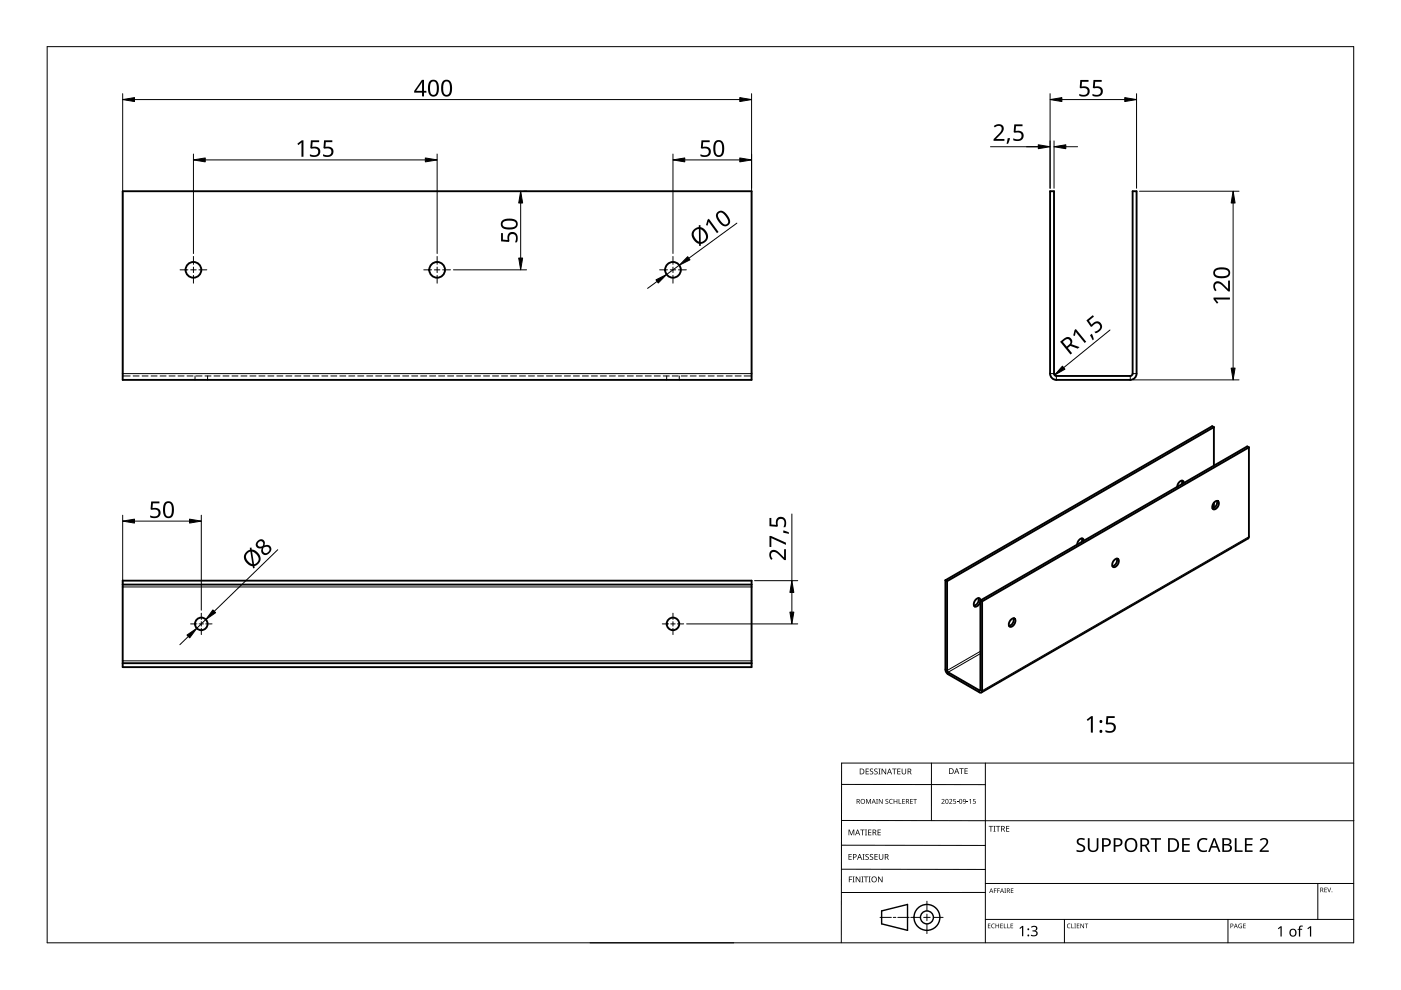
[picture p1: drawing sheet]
<svg xmlns="http://www.w3.org/2000/svg" width="297mm" height="210mm" viewBox="0 0 297 210" stroke-linecap="round" stroke-linejoin="round" font-family="sans-serif">
<g fill="none" stroke="#000" stroke-width=".21">
<path d="M26 79.7h1.6M28.2 79.7h1.3M30.1 79.7h1.3M32 79.7h1.3M33.9 79.7h1.3M35.8 79.7h1.3M37.8 79.7h1.2M39.7 79.7h1.2M41.3 79.7v.8M41.6 79.7h1.2M43.5 79.7h1.2M44 79.7v.8"/>
<path d="M45.4 79.7h1.2M47.3 79.7h1.2M49.2 79.7h1.3M51.1 79.7h1.3M53 79.7h1.3M54.9 79.7h1.3M56.8 79.7h1.3M58.7 79.7h1.3M60.6 79.7h1.3M62.5 79.7h1.3M64.4 79.7h1.3M66.3 79.7h1.3"/>
<path d="M68.2 79.7h1.3M70.1 79.7h1.3M72 79.7h1.3M73.9 79.7h1.3M75.9 79.7h1.2M77.8 79.7h1.2M79.7 79.7h1.2M81.6 79.7h1.2M83.5 79.7h1.2M85.4 79.7h1.2M87.3 79.7h1.3M89.2 79.7h1.3"/>
<path d="M91.1 79.7h1.3M93 79.7h1.3M94.9 79.7h1.3M96.8 79.7h1.3M98.7 79.7h1.3M100.6 79.7h1.3M102.5 79.7h1.3M104.4 79.7h1.3M106.3 79.7h1.3M108.2 79.7h1.3M110.1 79.7h1.3M112 79.7h1.3"/>
<path d="M114 79.7h1.2M115.9 79.7h1.2M117.8 79.7h1.2M119.7 79.7h1.2M121.6 79.7h1.2M123.5 79.7h1.2M125.4 79.7h1.3M127.3 79.7h1.3M129.2 79.7h1.3M131.1 79.7h1.3M133 79.7h1.3M134.9 79.7h1.3"/>
<path d="M136.8 79.7h1.3M138.7 79.7h1.3M140.6 79.7h1.3M141.3 79.7v.8M142.5 79.7h1.3M144 79.7v.8M144.4 79.7h1.3M146.3 79.7h1.3M148.2 79.7h1.3M150.2 79.7h1.2M152.1 79.7h1.2M154 79.7h1.2"/>
<path d="M155.9 79.7h1.2M157.8 79.7h1.6"/>
</g>
<path d="M26 79.2h133.4M222.6 79.2h.9M224 79.7v.8M239.6 79.7v.8M240.1 79.2h.9M264.8 113.8l-56.6 32.7-.3-.2-.2 .1v.4M26 124.4h133.4M207.9 138.6l-6.9 3.9v.4M207.9 138.1l-7.1 4.1-.4-.2M26 140.1h133.4" fill="none" stroke="#000" stroke-width=".21"/>
<g fill="none" stroke="#000" stroke-width=".4">
<path d="M26 40.5h133.4v40h-133.4zM222.6 40.5h.9v38.7l.2 .4 .3 .1h15.6l.5-.2v-39h.9v38.7a1.33 1.33 0 0 1-1.4 1.3h-15.6a1.33 1.33 0 0 1-1.4-1.3zM257.4 90.6l-.4-.2-56.6 32.6M257.4 90.6v8.1M257.4 90.6l-56.6 32.6M264.8 94.9v18.9l-.2 .4-56.5 32.6M264.8 94.9l-.4-.3-56.5 32.7M264.8 94.9l-56.6 32.6M229.4 114.2l-.1 .7M229.8 114.7a.43 .43 0 0 0-.4-.5l-.8 .6-.2 .7M236.2 118.7l.6-.3 .2 .1a1.15 1.15 0 0 1-1 1.7 1 1 0 0 1 .2-1.5zM236.8 118.4a1.36 1.36 0 0 1-.9 1.7"/>
<path d="M250.6 101.9v.8M251 102.4a.43 .43 0 0 0-.4-.5l-.8 .6-.2 .7M257.4 106.6v1.1M257.5 106.5l.5-.3h.2a1.15 1.15 0 0 1-1 1.8 1 1 0 0 1 .3-1.5zM258 106.2a1.36 1.36 0 0 1-.9 1.6M26 123.1h133.4v18.3h-133.4zM26 123.9h133.4M200.4 123l.1 19.3 .5 .6 6.9 4 .3-.2v-.2v-19M200.4 123l.4 .2M200.8 123.2v19.1l.2 .2 6.7 3.9 .2-.1v-19M206.9 127.1l.5-.3 .3 .1a1.15 1.15 0 0 1-1 1.7 1 1 0 0 1 .2-1.5zM207.5 126.8a1.36 1.36 0 0 1-1 1.6"/>
<path d="M207.9 127.3l.3 .2M214.3 131.4l.6-.3h.2a1.15 1.15 0 0 1-1 1.8 1 1 0 0 1 .2-1.5zM214.9 131.1a1.36 1.36 0 0 1-1 1.6M26 140.6h133.4"/>
<circle cx="41" cy="57.2" r="1.67"/>
<circle cx="92.7" cy="57.2" r="1.67"/>
<circle cx="142.7" cy="57.2" r="1.67"/>
<circle cx="42.7" cy="132.3" r="1.33"/>
<circle cx="142.7" cy="132.3" r="1.33"/>
</g>
<path d="M10 9.9h277v190h-277z" fill="none" stroke="#000" stroke-width=".21"/>
<g fill="none" stroke="#000" stroke-width=".21">
<path d="M178.4 179.2l30.5 .1M178.4 166.3l30.5 .1M178.5 174h108.6M197.5 161.8v12.2M208.9 161.8v38.1M287 161.8h-108.6v38.1M125.1 199.9h30.5M178.4 184.3h30.5M186.6 194.5h2.4M189.4 194.5h.5M190.4 194.5h2.4M193.1 194.5h2.1"/>
<path d="M195.8 194.5h1.4M196.5 191.1v2M196.5 193.8v1.4M196.5 195.9v2M197.9 194.5h2.1M208.9 189.2h-30.5M208.9 187.3h78.1M208.9 194.9h78.1M225.7 194.9v5M260.4 194.9v5M279.4 187.3v7.6"/>
</g>
<g fill="none" stroke="#000" stroke-width=".3">
<path d="M186.9 193.1l5.5-1.3v5.5l-5.5-1.4z"/>
<circle cx="196.5" cy="194.5" r="1.37"/>
<circle cx="196.5" cy="194.5" r="2.74"/>
</g>
<g fill="#000">
<path d="M179.9 175.9h.2l.4 1 .4-1h.2v1.2h-.1v-1.1l-.4 1.1h-.2l-.4-1.1 .1 1.1h-.2zM182.4 175.9h.9v.1h-.4v1.1h-.1v-1.1h-.4zM183.4 175.9h.4l-.1 .1v1l.1 .1h-.4l.1-.1v-1zM183.6 169.4h.2l.3 .8 .4-.8h.2v1h-.2v-.9l-.4 .9-.4-.9 .1 .9h-.2zM183.5 163h.7v.1h-.5v.4h.5v.1h-.5v.4h.5v.2h-.7zM184.1 175.9h.6v.1h-.5v.4h.5v.1h-.5v.5h.5v.1h-.6zM184.5 163.1l.4-.2 .2 .1v.1a.25 .25 0 0 0-.4-.1 .25 .25 0 0 0 0 .4 .4 .4 0 0 1 .5 .3 .4 .4 0 0 1-.3 .5 .4 .4 0 0 1-.5-.2h.1a.27 .27 0 0 0 .4 .1 .27 .27 0 0 0-.1-.4l-.3-.3zM185.4 163.1l.4-.2 .3 .1-.1 .1a.25 .25 0 0 0-.4-.1 .25 .25 0 0 0 0 .4 .4 .4 0 0 1 .5 .3 .4 .4 0 0 1-.3 .5 .4 .4 0 0 1-.5-.2h.1a.27 .27 0 0 0 .4 .1 .27 .27 0 0 0 0-.4l-.4-.3zM185.8 169.4h.3l-.1 .1v.8l.1 .1h-.3l.1-.1zM186.2 163h.5l-.2 .1v1l.2 .1h-.5l.2-.1v-1zM186.1 175.9h.6v.1h-.5v.4h.5v.1h-.5v.5h.5v.1h-.6zM186.3 169.4h.2l.5 .8v-.8h.1v1h-.1l-.6-.8v.8h-.1z"/>
<path d="M186.9 163h.2l.6 1v-1h.2v1.2h-.2l-.6-1v1h-.2zM187.8 169.5l.3-.1h.2v.2a.25 .25 0 0 0-.3-.1 .25 .25 0 0 0-.1 .3 .25 .25 0 0 0 .3 .1 .32 .32 0 0 1 0 .5 .32 .32 0 0 1-.5-.1 .25 .25 0 0 0 .4 .1 .25 .25 0 0 0 0-.4l-.3-.2zM188.6 169.5l.4-.1h.3l-.1 .2a.41 .41 0 0 0-.6 .3 .41 .41 0 0 0 .6 .4 .48 .48 0 0 1-.6-.1 .48 .48 0 0 1 0-.7zM189.1 163h1v.1h-.4v1.1h-.2v-1.1h-.4zM189.5 169.4h.1v.4h.5v-.4h.1v1h-.1v-.5h-.5v.5h-.1zM190.5 169.4h.2v.9h.4v.1h-.6zM190.2 163h.7v.1h-.5v.4h.5v.1h-.5v.4h.5v.2h-.7zM191.3 169.4h.5v.1h-.4v.3h.4v.1h-.4v.4h.4v.1h-.5zM191.2 163h.1v.8a.32 .32 0 0 0 .3 .3 .32 .32 0 0 0 .4-.4v-.7h.1v.7a.47 .47 0 0 1-.5 .5 .47 .47 0 0 1-.4-.5zM193 169.4h.5v.1h-.4v.3h.4v.1h-.4v.4h.4v.1h-.5zM193.6 169.4h.8v.1h-.3v.9h-.2v-.9h-.3zM199.6 169.5a.37 .37 0 0 1 .6 0 .37 .37 0 0 1-.2 .6l-.2 .2h.5v.1h-.7l.3-.4a.27 .27 0 0 0 .2-.3 .27 .27 0 0 0-.4-.1z"/>
<path d="M201.2 169.5a.37 .37 0 0 1 .6 0 .37 .37 0 0 1-.2 .6l-.2 .2h.5v.1h-.7l.3-.4a.27 .27 0 0 0 .3-.3 .27 .27 0 0 0-.5-.1zM202.1 169.4h.5v.1h-.4v.3a.34 .34 0 0 1 .5 .2 .34 .34 0 0 1-.2 .4 .34 .34 0 0 1-.4-.1 .29 .29 0 0 0 .4 0 .29 .29 0 0 0 0-.4 .29 .29 0 0 0-.4 0zM202.9 170l.3 .1zM203.4 162.9h.9v.1h-.4v1.1h-.1v-1.1h-.4zM205 170l.3 .1zM204.5 162.9h.7v.1h-.5v.4h.4v.1h-.4v.5h.5v.1h-.7zM205.5 169.6l.4-.2v1h-.2v-.9zM206.3 169.4h.5v.1h-.4v.3a.34 .34 0 0 1 .5 .2 .34 .34 0 0 1-.2 .4 .34 .34 0 0 1-.4-.1 .29 .29 0 0 0 .4 0 .29 .29 0 0 0 0-.4 .29 .29 0 0 0-.4 0zM209.6 175.1h.9v.2h-.3v1h-.2v-1h-.4zM210.6 175.1h.5l-.2 .1v1l.2 .1h-.5l.2-.1v-1zM211.2 175.1h.9v.2h-.4v1h-.2v-1h-.3zM213.3 175.1h.7v.2h-.5v.3h.5v.2h-.5v.4h.5v.1h-.7z"/>
<path d="M228.4 178a1.38 1.38 0 0 1 1.6-.2l-.1 .3-.4-.1a.55 .55 0 0 0-.8 .3 .55 .55 0 0 0 .6 .7 .88 .88 0 0 1 .8 1.1 .88 .88 0 0 1-1.3 .6l-.6-.2v-.3h.2a.82 .82 0 0 0 1.3-.3l-.1-.4-.4-.2a.88 .88 0 0 1-.8-1.3zM230.6 177.7h.4v1.9a.76 .76 0 0 0 .8 .7 .76 .76 0 0 0 .7-.7v-1.9h.4v1.9a1.12 1.12 0 0 1-1.1 1.1 1.12 1.12 0 0 1-1.2-1.1zM254.2 178.1a1.63 1.63 0 0 1 1.8-.3l-.1 .4a1.14 1.14 0 0 0-1.4 .1 1.14 1.14 0 0 0-.2 1.4 1.11 1.11 0 0 0 1.6 .5v.3a1.52 1.52 0 0 1-1.9-.5 1.52 1.52 0 0 1 .2-1.9zM180 185.8h.7v.2h-.6v.4h.5v.1h-.5v.6h-.1zM179.9 181.1h.7v.1h-.5v.4h.4v.1h-.4v.5h.5v.1h-.7zM180.8 185.8h.4l-.1 .2v.9l.1 .2h-.4l.1-.2v-.9zM181.4 185.8h.2l.7 1.1v-1.1h.1v1.3h-.2l-.6-1v1h-.2zM182.6 185.8h.5l-.2 .2v.9l.2 .2h-.5l.2-.2v-.9zM182.9 181.1h.4l-.1 .1v1l.1 .1h-.4l.1-.1v-1zM183.2 185.8h.9v.2h-.4v1.1h-.2v-1.1h-.3zM183.5 181.2l.5-.1h.2v.2a.25 .25 0 0 0-.4-.1 .25 .25 0 0 0 0 .4 .4 .4 0 0 1 .4 .3 .4 .4 0 0 1-.2 .4 .4 .4 0 0 1-.5-.2 .27 .27 0 0 0 .5 .1 .27 .27 0 0 0-.1-.4l-.4-.3zM184.2 185.8h.4l-.1 .2v.9l.1 .2h-.4l.1-.2v-.9z"/>
<path d="M184.5 181.2l.4-.1h.2v.2a.25 .25 0 0 0-.4-.1 .25 .25 0 0 0 0 .4 .4 .4 0 0 1 .5 .3 .4 .4 0 0 1-.3 .4 .4 .4 0 0 1-.5-.2h.1a.27 .27 0 0 0 .4 .1 .27 .27 0 0 0-.1-.4l-.3-.3zM185.4 181.1h.7v.1h-.5v.4h.5v.1h-.5v.5h.5v.1h-.7zM186.2 185.8h.1l.7 1.1v-1.1h.1v1.3h-.2l-.6-1v1h-.1zM186.3 181.1h.2v.8a.32 .32 0 0 0 .3 .3 .32 .32 0 0 0 .3-.3v-.8h.2v.8a.47 .47 0 0 1-.5 .4 .47 .47 0 0 1-.5-.4zM209.5 195.8h.5l-.4 .1v.3h.4l-.4 .1v.4l.4 .1h-.5zM210.3 196l.3-.2 .3 .1v.1a.39 .39 0 0 0-.6 .3 .39 .39 0 0 0 .6 .4 .46 .46 0 0 1-.7-.1 .46 .46 0 0 1 .1-.6zM210.7 188.4h.6l-.4 .1v.3h.4l-.4 .1v.4h-.2zM211.4 188.4h.6l-.4 .1v.3h.4l-.4 .1v.4h-.2zM211.1 195.8h.1v.4h.5v-.4h.1v1h-.1v-.5h-.5v.5h-.1zM212.1 195.8h.5l-.4 .1v.3h.4l-.4 .1v.4l.4 .1h-.5zM212.8 195.8h.2v.9l.4 .1h-.6zM212.9 188.4h.4l-.1 .1 .1 .8h-.4l.2-.1z"/>
<path d="M213.6 195.8h.1v.9l.4 .1h-.5zM214.3 195.8h.5l-.4 .1v.3h.4l-.4 .1v.4l.4 .1h-.5zM214.3 188.4h.6l-.5 .1v.3h.4l-.4 .1v.3l.5 .1h-.6zM216.1 196.8l.6-.5h.3v2.2h-.3v-1.9l-.4 .4zM218.6 196.5a.72 .72 0 0 1 .9-.3 .72 .72 0 0 1 .4 .9l-.4 .3a.62 .62 0 0 1 .5 .7 .62 .62 0 0 1-.8 .4l-.6-.1v-.2l.4 .1a.45 .45 0 0 0 .7-.3 .45 .45 0 0 0-.6-.5h-.2v-.2a.46 .46 0 0 0 .6-.1 .46 .46 0 0 0 0-.6l-.8 .1zM226.3 196l.4-.2 .3 .1-.1 .1a.39 .39 0 0 0-.6 .3 .39 .39 0 0 0 .6 .4 .46 .46 0 0 1-.6-.1 .46 .46 0 0 1 0-.6zM227.1 195.8h.2v.9l.4 .1h-.6zM227.8 195.8h.3l-.1 .1 .1 .9h-.3l.1-.1zM228.3 195.8h.5l-.4 .1v.3h.4l-.4 .1v.4l.4 .1h-.5zM229.1 195.8h.1l.5 .8v-.8h.1v1h-.1l-.5-.8v.8h-.1zM230 195.8h.7l-.3 .1v.9h-.1v-.9zM244 177.7h2.2v.3h-1v2.6h-.3v-2.6h-.9z"/>
<path d="M250.6 177.7h1.7v.3h-1.3v.9h1.2v.4h-1.2v1h1.3v.3h-1.7zM261.8 177.7h.4v2.6h1.2v.3h-1.6zM262.7 196l.6-.1-.1 .1a.4 .4 0 0 0-.5 .3 .4 .4 0 0 0 .5 .4v-.3l-.2-.1h.3v.5a.53 .53 0 0 1-.7-.1 .53 .53 0 0 1 .1-.7zM263.6 195.8h.5l-.4 .1v.3h.4l-.4 .1v.4l.4 .1h-.5zM263.9 177.7h1.7v.3h-1.3v.9h1.2v.4h-1.2v1h1.3v.3h-1.7zM267.1 178a.97 .97 0 0 1 1.1-.3 .97 .97 0 0 1 .7 .9l-.3 .6-1.1 1.1h1.5v.3h-1.9v-.3l1.1-1.2a.67 .67 0 0 0 .2-1 .67 .67 0 0 0-1.1 .2zM270.9 196.8l.6-.4h.2v2.2h-.2v-1.9l-.4 .3zM275.5 196.4l.7-.1v.2h-.4l-.1 .2v.2h.4v.2h-.4v1.5h-.3v-1.5h-.3l.3-.2zM277.2 196.8l.6-.4h.2v2.2h-.3v-1.9l-.4 .3zM280.8 188.2h.5l-.4 .1v.3h.4l-.4 .1v.4l.4 .1h-.5zM281.4 188.2h.1l.3 .8 .3-.8h.1l-.3 1h-.1z"/>
<path d="M181.6 169.4h.3a.29 .29 0 0 1 .4 .2 .29 .29 0 0 1-.2 .4l.3 .4h-.2l-.2-.4h-.2v.4h-.2zM181.8 169.5v.4h.1a.2 .2 0 0 0 .2-.2 .2 .2 0 0 0-.2-.2z"/>
<path d="M181.8 175.9h.1l.5 1.2h-.2l-.1-.4h-.5l-.2 .4h-.1zM181.8 176l-.2 .6h.4z"/>
<path d="M182.3 163h.4a.61 .61 0 0 1 .6 .6 .61 .61 0 0 1-.7 .6h-.3zM182.4 163.1v.9h.2a.48 .48 0 0 0 .5-.4 .48 .48 0 0 0-.5-.5z"/>
<path d="M182.4 169.9a.51 .51 0 0 1 1 0 .51 .51 0 0 1-1 0zM182.6 169.9a.4 .4 0 0 0 .8 0 .4 .4 0 0 0-.8 0z"/>
<path d="M185 175.9h.3a.35 .35 0 0 1 .5 .2 .35 .35 0 0 1-.3 .5l.4 .5h-.2l-.3-.5h-.2v.5h-.2zM185.2 176v.5h.1a.23 .23 0 0 0 .3-.3 .23 .23 0 0 0-.3-.2z"/>
<path d="M185.2 169.4l.5 1-.3-.3h-.4l-.2 .3zM185.2 169.5l-.1 .5h.3z"/>
<path d="M188.5 163h.2l.4 1.2h-.1l-.2-.4h-.5l-.1 .4h-.2zM188.6 163.1l-.2 .6h.4z"/>
<path d="M192.1 169.4h.3a.29 .29 0 0 1 .3 .2 .29 .29 0 0 1-.2 .4l.3 .4h-.1l-.3-.4h-.2v.4h-.1zM192.2 169.5v.4h.2a.2 .2 0 0 0 .2-.2 .2 .2 0 0 0-.3-.2z"/>
<path d="M192.4 163h.4a.35 .35 0 0 1 .4 .2 .35 .35 0 0 1-.2 .4l.3 .6h-.2l-.3-.5h-.2v.5h-.2zM192.6 163.1v.4h.2a.23 .23 0 0 0 .3-.2 .23 .23 0 0 0-.3-.2z"/>
<path d="M200.5 169.5l.4-.1 .2 .2v.5l-.2 .3h-.3l-.1-.2zM200.6 169.6v.1a.37 .37 0 0 0-.1 .4 .37 .37 0 0 0 .4 .2 .4 .4 0 0 0 .1-.5 .4 .4 0 0 0-.4-.2z"/>
<path d="M201.2 162.9h.4a.61 .61 0 0 1 .6 .6 .61 .61 0 0 1-.6 .6h-.4zM201.4 163v1h.1a.48 .48 0 0 0 .5-.5 .48 .48 0 0 0-.4-.5z"/>
<path d="M202.8 162.9h.1l.5 1.2h-.2l-.1-.4h-.5l-.1 .4h-.2zM202.8 163l-.1 .6h.3z"/>
<path d="M203.5 169.5l.3-.1 .2 .2v.5l-.2 .3h-.3l-.1-.2zM203.5 169.6v.1a.37 .37 0 0 0-.1 .4 .37 .37 0 0 0 .4 .2 .4 .4 0 0 0 .2-.5 .4 .4 0 0 0-.5-.2z"/>
<path d="M204.2 169.5a.49 .49 0 0 1 .6 .4 .49 .49 0 0 1-.4 .5l-.2-.1h.4l.1-.4a.32 .32 0 0 1-.5 .1 .32 .32 0 0 1 0-.5zM204.3 169.7a.22 .22 0 0 0 .4 0 .22 .22 0 0 0-.4 0z"/>
<path d="M212.3 175.1h.3a.35 .35 0 0 1 .4 .3 .35 .35 0 0 1-.2 .4l.3 .5h-.2l-.3-.5h-.2v.5h-.1zM212.4 175.2v.5h.2a.23 .23 0 0 0 .3-.2 .23 .23 0 0 0-.3-.3z"/>
<path d="M233.7 177.7h.7a.92 .92 0 0 1 1.1 .9 .92 .92 0 0 1-1.1 .9h-.4v1.1h-.3zM234 178v1.2a.73 .73 0 0 0 .8-.1 .73 .73 0 0 0 .3-.8l-.4-.2z"/>
<path d="M236.1 177.7h.8a.92 .92 0 0 1 1.1 .9 .92 .92 0 0 1-1.2 .9h-.3v1.1h-.4zM236.5 178v1.2a.73 .73 0 0 0 .8-.1 .73 .73 0 0 0 .3-.8l-.4-.2z"/>
<path d="M238.8 178.1a1.44 1.44 0 0 1 1.9-.2 1.44 1.44 0 0 1 .4 1.9 1.39 1.39 0 0 1-1.9 .8 1.39 1.39 0 0 1-.7-1.9zM239.1 178.2a1.23 1.23 0 0 0 .6 2.1 1.23 1.23 0 0 0 1.1-.9 1.23 1.23 0 0 0-.6-1.3l-.6-.1z"/>
<path d="M241.8 177.7h.8a.84 .84 0 0 1 1 .6 .84 .84 0 0 1-.5 1l.8 1.3h-.5l-.7-1.2h-.5v1.2h-.4zM242.2 178v1.1h.4a.56 .56 0 0 0 .7-.5 .56 .56 0 0 0-.7-.6z"/>
<path d="M247.7 177.7h.9a1.46 1.46 0 0 1 1.4 1.5 1.46 1.46 0 0 1-1.5 1.4h-.8zM248 178v2.3h.4a1.14 1.14 0 0 0 1.2-1.1 1.14 1.14 0 0 0-1.1-1.2z"/>
<path d="M259.2 177.7h.8a.76 .76 0 0 1 1 .3 .76 .76 0 0 1-.2 1l-.3 .1a.8 .8 0 0 1 .7 .9 .8 .8 0 0 1-1 .6h-1zM259.5 179.3v1h.6a.55 .55 0 0 0 .7-.5 .55 .55 0 0 0-.7-.5zM259.5 178v.9h.6a.5 .5 0 0 0 .6-.5 .5 .5 0 0 0-.7-.4z"/>
<path d="M180.8 181.1h.4a.41 .41 0 0 1 .4 .5 .41 .41 0 0 1-.6 .2v.5h-.2zM181 181.2v.5a.29 .29 0 0 0 .5-.3 .29 .29 0 0 0-.5-.2z"/>
<path d="M182.2 181.1h.1l.5 1.2h-.2l-.1-.4h-.5l-.1 .4h-.2zM182.3 181.2l-.2 .6h.3z"/>
<path d="M184.7 186.5a.61 .61 0 0 1 1.2 0 .61 .61 0 0 1-1.2 0zM184.9 186.5a.45 .45 0 0 0 .9 0 .45 .45 0 0 0-.9 0z"/>
<path d="M187.6 181.1h.3a.35 .35 0 0 1 .5 .2 .35 .35 0 0 1-.3 .4l.4 .6h-.2l-.3-.5h-.3v.5h-.1zM187.7 181.2v.5h.2a.23 .23 0 0 0 .3-.3 .23 .23 0 0 0-.3-.2z"/>
<path d="M210.1 188.4l.5 .9-.2-.3h-.4l-.3 .3zM210.2 188.5l-.2 .4h.3z"/>
<path d="M212.4 188.4l.5 .9-.3-.3h-.3l-.3 .3zM212.4 188.5l-.1 .4h.3z"/>
<path d="M213.5 188.4h.2a.28 .28 0 0 1 .4 .2 .28 .28 0 0 1-.2 .3l.3 .4-.4-.4h-.2v.4h-.1zM213.6 188.5v.3h.1a.19 .19 0 0 0 .3-.2 .19 .19 0 0 0-.3-.1z"/>
<path d="M257.3 177.7h.3l1.2 2.9h-.4l-.4-.9h-1.1l-.4 .9h-.4zM257.4 178.1l-.4 1.3h.9z"/>
<path d="M260.9 195.8h.2a.32 .32 0 0 1 .4 .4 .32 .32 0 0 1-.5 .2v.4h-.1zM261 195.9v.4a.24 .24 0 0 0 .4-.2 .24 .24 0 0 0-.4-.2z"/>
<path d="M262 195.8l.4 1-.2-.3h-.4l-.2 .3zM262 196l-.1 .4h.3z"/>
<path d="M273.6 197.1a.82 .82 0 0 1 1.2 .1 .82 .82 0 0 1-.2 1.2 .82 .82 0 0 1-1.2-.4zM273.8 197.2a.6 .6 0 0 0-.1 .8 .6 .6 0 0 0 .8 .2l.1-.3a.53 .53 0 0 0-.1-.6 .53 .53 0 0 0-.7-.1z"/>
<path d="M279.9 188.2h.3a.28 .28 0 0 1 .3 .2 .28 .28 0 0 1-.1 .3l.2 .5-.3-.4h-.2v.4h-.2zM280.1 188.3v.4h.1a.19 .19 0 0 0 .2-.2 .19 .19 0 0 0-.2-.2z"/>
<circle cx="218" cy="198.3" r=".2"/>
<circle cx="218" cy="197" r=".2"/>
<circle cx="282.4" cy="189.1" r=".09"/>
</g>
<g fill="#000">
<path d="M229 17h1.8v.3h-1.4l-.1 1.1a1.17 1.17 0 0 1 1.8 .9 1.17 1.17 0 0 1-1.6 1.2l-.7-.2v-.4a1.03 1.03 0 0 0 1.1 .3 1.03 1.03 0 0 0 .7-.8 .93 .93 0 0 0-1.5-.7l-.2-.1zM231.8 17h1.8v.3h-1.4l-.1 1.1a1.17 1.17 0 0 1 1.7 .9 1.17 1.17 0 0 1-1.6 1.2l-.6-.2v-.4a1.03 1.03 0 0 0 1.8-.5 .93 .93 0 0 0-1.5-.7l-.2-.1zM63 30.5l1-.8h.3v3.5h-.4v-3l-.6 .6zM65.9 29.7h1.8v.4h-1.4l-.1 1.1a1.17 1.17 0 0 1 1.7 .9 1.17 1.17 0 0 1-1.6 1.2l-.6-.2v-.4a1.03 1.03 0 0 0 1 .3 1.03 1.03 0 0 0 .8-.8 .93 .93 0 0 0-1.5-.7l-.2-.1zM68.7 29.7h1.8v.4h-1.4l-.1 1.1a1.17 1.17 0 0 1 1.7 .9 1.17 1.17 0 0 1-1.6 1.2l-.6-.2v-.4a1.03 1.03 0 0 0 1 .3 1.03 1.03 0 0 0 .8-.8 .93 .93 0 0 0-1.5-.7l-.2-.1zM148.7 29.7h1.8v.4h-1.4l-.1 1.1a1.17 1.17 0 0 1 1.7 .9 1.17 1.17 0 0 1-1.6 1.2l-.6-.2v-.4a1.03 1.03 0 0 0 1.1 .3 1.03 1.03 0 0 0 .7-.8 .93 .93 0 0 0-1.5-.7l-.2-.1zM210.7 26.7a1.16 1.16 0 0 1 1.3-.4 1.16 1.16 0 0 1 .8 1.2l-.3 .6-1.3 1.4h1.8v.4h-2.3v-.4l1.1-1.1a.98 .98 0 0 0 .2-1.7h-.4l-.7 .3zM213.7 29.3h.4l-.4 1.2h-.3zM215 26.4h1.8v.4h-1.4l-.1 1a1.17 1.17 0 0 1 1.7 .9 1.17 1.17 0 0 1-1.5 1.2l-.7-.2v-.4a1.03 1.03 0 0 0 1.8-.5 .93 .93 0 0 0-1.5-.6l-.2-.2zM106.2 49.4h.4v1.4l1 .1a1.17 1.17 0 0 1 1-1.7 1.17 1.17 0 0 1 1.2 1.6l-.2 .6h-.4a1.03 1.03 0 0 0-.5-1.8 .93 .93 0 0 0-.7 1.5l-.1 .2-1.7-.1zM150 46.6l.3-.2 2.1 2.8-.4 .2-1.8-2.4-.2 .8-.3-.1zM257.5 59.9a1.5 1.5 0 0 1 2.1 .6l.8 .8v-1.8h.4v2.3h-.4l-1.1-1.1a.98 .98 0 0 0-1.7-.3v.5l.3 .6-.3 .3a1.47 1.47 0 0 1-.1-1.9z"/>
<path d="M227.8 70l.3-.3 2.2 2.8-.3 .2-1.9-2.3-.2 .8-.3-.1zM231.1 71.1l.4-.3 .4 1.1-.2 .2zM230.3 67.9l1.4-1.1 .2 .3-1 .9 .5 .8a1.17 1.17 0 0 1 2-.3 1.17 1.17 0 0 1-.5 1.9l-.6 .3-.3-.4a1.03 1.03 0 0 0 1.1-1.5 .93 .93 0 0 0-1.6 .5h-.2zM257.3 63.1h3.5v.4h-3.1l.6 .7-.3 .2-.7-1zM32.1 106.3h1.7v.4h-1.4l-.1 1a1.17 1.17 0 0 1 1.8 1 1.17 1.17 0 0 1-1.6 1.2l-.7-.2v-.4a1.03 1.03 0 0 0 1.1 .2 1.03 1.03 0 0 0 .7-.8 .93 .93 0 0 0-1.5-.6l-.2-.1zM163.1 109.8h.4v1.4l1.1 .1a1.17 1.17 0 0 1 .9-1.7 1.17 1.17 0 0 1 1.2 1.6l-.2 .6h-.4a1.03 1.03 0 0 0 .3-1.1 1.03 1.03 0 0 0-.8-.7 .93 .93 0 0 0-.7 1.5l-.1 .2-1.7-.1zM166.1 112.5l1.2 .4v.3l-1.2-.2zM163.3 116.9a1.5 1.5 0 0 1 2.2 .6l.7 .7v-1.8h.4v2.3h-.3l-1.1-1.1a.98 .98 0 0 0-1.7-.2v.5l.3 .6-.3 .2a1.47 1.47 0 0 1-.2-1.8zM163.1 113.6h.4l3.1 1.5v.4l-3.1-1.4v1.9h-.4zM230.4 152.6l.9-.8h.4v3.5h-.4v-3l-.7 .6zM234.6 151.8h1.7v.4h-1.3l-.1 1a1.17 1.17 0 0 1 1.7 1 1.17 1.17 0 0 1-1.6 1.2l-.6-.2v-.4a1.03 1.03 0 0 0 1 .3 1.03 1.03 0 0 0 .7-.8 .93 .93 0 0 0-1.4-.7l-.2-.1z"/>
<path d="M89.5 16.9h.4v2.4h.5v.3h-.5v.8h-.4v-.8h-1.7v-.3zM89.5 17.4l-1.3 1.9h1.3z"/>
<path d="M91.2 17.1a1.16 1.16 0 0 1 1.3 0 1.16 1.16 0 0 1 .5 1.2 1.69 1.69 0 0 1-1 2.2 1.27 1.27 0 0 1-1.3-1.6l.1-1zM91.4 17.5a2.16 2.16 0 0 0 .3 2.6 .82 .82 0 0 0 .9-1.1 1.35 1.35 0 0 0-.7-1.7z"/>
<path d="M94 17.1a1.16 1.16 0 0 1 1.3 0 1.16 1.16 0 0 1 .5 1.2 1.69 1.69 0 0 1-1 2.2 1.27 1.27 0 0 1-1.3-1.6l.1-1.2zM94.2 17.5a2.16 2.16 0 0 0 .3 2.6 .82 .82 0 0 0 .9-1.1 1.35 1.35 0 0 0-.7-1.7z"/>
<path d="M151.7 29.9a1.16 1.16 0 0 1 1.3 0 1.16 1.16 0 0 1 .5 1.2 1.69 1.69 0 0 1-1 2.2 1.27 1.27 0 0 1-1.3-1.6l.1-1.2zM151.9 30.3a2.16 2.16 0 0 0 .3 2.6 .82 .82 0 0 0 .9-1.1 1.35 1.35 0 0 0-.7-1.7z"/>
<path d="M106.4 46.8a2.6 2.6 0 0 1 3.3 .2 1.22 1.22 0 0 1-.2 1.3 1.22 1.22 0 0 1-1.3 .4 1.53 1.53 0 0 1-2-1zM106.7 47.1a.75 .75 0 0 0 0 .9 .75 .75 0 0 0 .9 .2h1a.69 .69 0 0 0 .8-.7 .69 .69 0 0 0-.8-.7h-1.3z"/>
<path d="M147.1 48.7l.4-.4 .7-.2v-.4h.3v.5a1.81 1.81 0 0 1 1.6 1.6 1.81 1.81 0 0 1-1.3 1.9h-.2v.4h-.4v-.4a1.93 1.93 0 0 1-1.1-3zM148.5 48.6l.1 2.7a1.23 1.23 0 0 0 1.1-.9 1.23 1.23 0 0 0-.6-1.4zM147.4 49a1.34 1.34 0 0 0 .4 2l.4 .2v-2.7z"/>
<path d="M152.1 45a1.35 1.35 0 0 1 2.1 .6 1.36 1.36 0 0 1 0 2.3 1.57 1.57 0 0 1-2-1.1l-.4-1zM152.3 45.3a1.92 1.92 0 0 0 .8 2 .69 .69 0 0 0 1.1 .2 .69 .69 0 0 0 0-1.1 1.91 1.91 0 0 0-1.6-1.3z"/>
<path d="M257.5 57.1a2.6 2.6 0 0 1 3.2 .2 1.22 1.22 0 0 1-.2 1.3 1.22 1.22 0 0 1-1.3 .4 1.53 1.53 0 0 1-2-1zM257.8 57.4a.75 .75 0 0 0 0 .9 .75 .75 0 0 0 .9 .3l1-.1a.69 .69 0 0 0 .8-.7 .69 .69 0 0 0-.8-.6h-1.3z"/>
<path d="M224.8 72.5l.7-.6a1 1 0 0 1 1.4-.3 1 1 0 0 1 .3 1.4l1.7 .6-.4 .3-1.6-.6-.5 .5 .9 1.1-.3 .3zM225.3 72.5l.9 1 .4-.3a.67 .67 0 0 0 .2-1.1 .67 .67 0 0 0-1.1 .1z"/>
<path d="M35 106.5a1.16 1.16 0 0 1 1.3-.1 1.16 1.16 0 0 1 .6 1.3 1.68 1.68 0 0 1-1 2.2 1.27 1.27 0 0 1-1.3-1.6l.1-1.2zM35.3 106.8a2.16 2.16 0 0 0 .2 2.7 .82 .82 0 0 0 .9-1.1 1.35 1.35 0 0 0-.7-1.8z"/>
<path d="M54.6 114.7a.87 .87 0 0 1 1.2-.2 .87 .87 0 0 1 .3 1.1 1 1 0 0 1 1.4 .5 1 1 0 0 1-.6 1.3 .94 .94 0 0 1-1.2 .1 .94 .94 0 0 1-.2-1.3 .89 .89 0 0 1-1.2-.3 .89 .89 0 0 1 .3-1.2zM55.7 116.6a.7 .7 0 0 0 1.4 0 .7 .7 0 0 0-1.4 0zM54.7 115.4a.58 .58 0 0 0 1.1 0 .58 .58 0 0 0-1.1 0z"/>
<path d="M53 116.2l.3-.1 .1 .4a1.81 1.81 0 0 1 1.8 1.4 1.81 1.81 0 0 1-1.1 2.1h-.2l.1 .4-.4 .1v-.4a1.84 1.84 0 0 1-1.7-1.3 1.84 1.84 0 0 1 .5-2l.6-.3zM53.4 116.9l.5 2.7a1.23 1.23 0 0 0 .9-1.1 1.23 1.23 0 0 0-.7-1.2zM52.5 117.3l-.2 .2a1.34 1.34 0 0 0 .8 1.9l.4 .2-.4-2.7z"/>
<circle cx="233.4" cy="155.1" r=".31"/>
<circle cx="233.4" cy="153" r=".32"/>
</g>
<g fill="none" stroke="#000" stroke-width=".21">
<path d="M26 19.9v60M159.4 19.9v60M222.6 19.9v20M241 19.9v20M28.5 21.1h128.4M41 32.7v21.1M43.5 33.9h46.7M92.7 32.7v21.1M142.7 32.7v21.1M145.2 33.9h11.7M210 31.1h10.8M223.5 29.9v10"/>
<path d="M225.1 21.1h13.4M226 31.1h2.5M96.1 57.2h15.5M110.4 43v11.7M111 40.5h.6M139.3 59.7l-2 1.4M144 56.2l-2.7 2M156.2 47.3l-10.2 7.5M241.6 40.5h21.1M261.4 43v35M235.3 70l-11.7 9.5M240.3 80.5h22.4"/>
<path d="M26 109.2v14.6M28.5 110.5h11.7M42.7 109.2v20.2M58.9 116.6l-13.5 13M167.9 109v14.1M39.9 134.9l-1.8 1.8M43.6 131.4l-1.9 1.8M145.6 132.3h23.5M160 123.1h9.1M167.9 125.6v4.2"/>
</g>
<g fill="#000" stroke="#000" stroke-width=".21">
<path d="M26 21.1l2.5-.4v.8zM41 33.9l2.5-.4v.8zM90.2 33.5l2.5 .4-2.5 .4zM142.7 33.9l2.5-.4v.8zM156.9 20.7l2.5 .4-2.5 .4zM156.9 33.5l2.5 .4-2.5 .4zM220.1 30.7l2.5 .4-2.5 .4zM222.6 21.1l2.5-.4v.8zM223.5 31.1l2.5-.4v.8zM238.5 20.7l2.5 .4-2.5 .4zM110.4 40.5l.4 2.5h-.8zM110 54.7h.8l-.4 2.5z"/>
<path d="M139.1 59.3l2.2-1.1-1.7 1.8zM145.8 54.4l.5 .7-2.3 1.1zM261.4 40.5l.5 2.5h-.9zM225.3 77.6l.5 .7-2.2 1.2zM261 78h.9l-.5 2.5zM26 110.5l2.5-.4v.8zM40.2 110.1l2.5 .4-2.5 .4zM39.6 134.7l2.1-1.5-1.5 2zM45.1 129.3l.6 .6-2.1 1.5zM167.9 123.1l.4 2.5h-.8zM167.5 129.8h.8l-.4 2.5z"/>
</g>
<g fill="none" stroke="#000" stroke-width=".21">
<path d="M38.2 57.2h1.6M40.4 57.2h1.2M41 54.4v1.6M41 56.6v1.2M41 58.4v1.6M42.2 57.2h1.6M89.8 57.2h1.7M92.1 57.2h1.2M92.7 54.4v1.6M92.7 56.6v1.2M92.7 58.4v1.6M93.8 57.2h1.7"/>
<path d="M139.8 57.2h1.7M142.1 57.2h1.2M142.7 54.4v1.6M142.7 56.6v1.2M142.7 58.4v1.6M143.8 57.2h1.7M40.4 132.3h1.3M42.2 132.3h.9M42.7 130v1.3M42.7 131.8v.9M42.7 133.2v1.3M43.6 132.3h1.3"/>
<path d="M140.4 132.3h1.3M142.2 132.3h.9M142.7 130v1.3M142.7 131.8v.9M142.7 133.2v1.3M143.6 132.3h1.3"/>
</g>
</svg>
